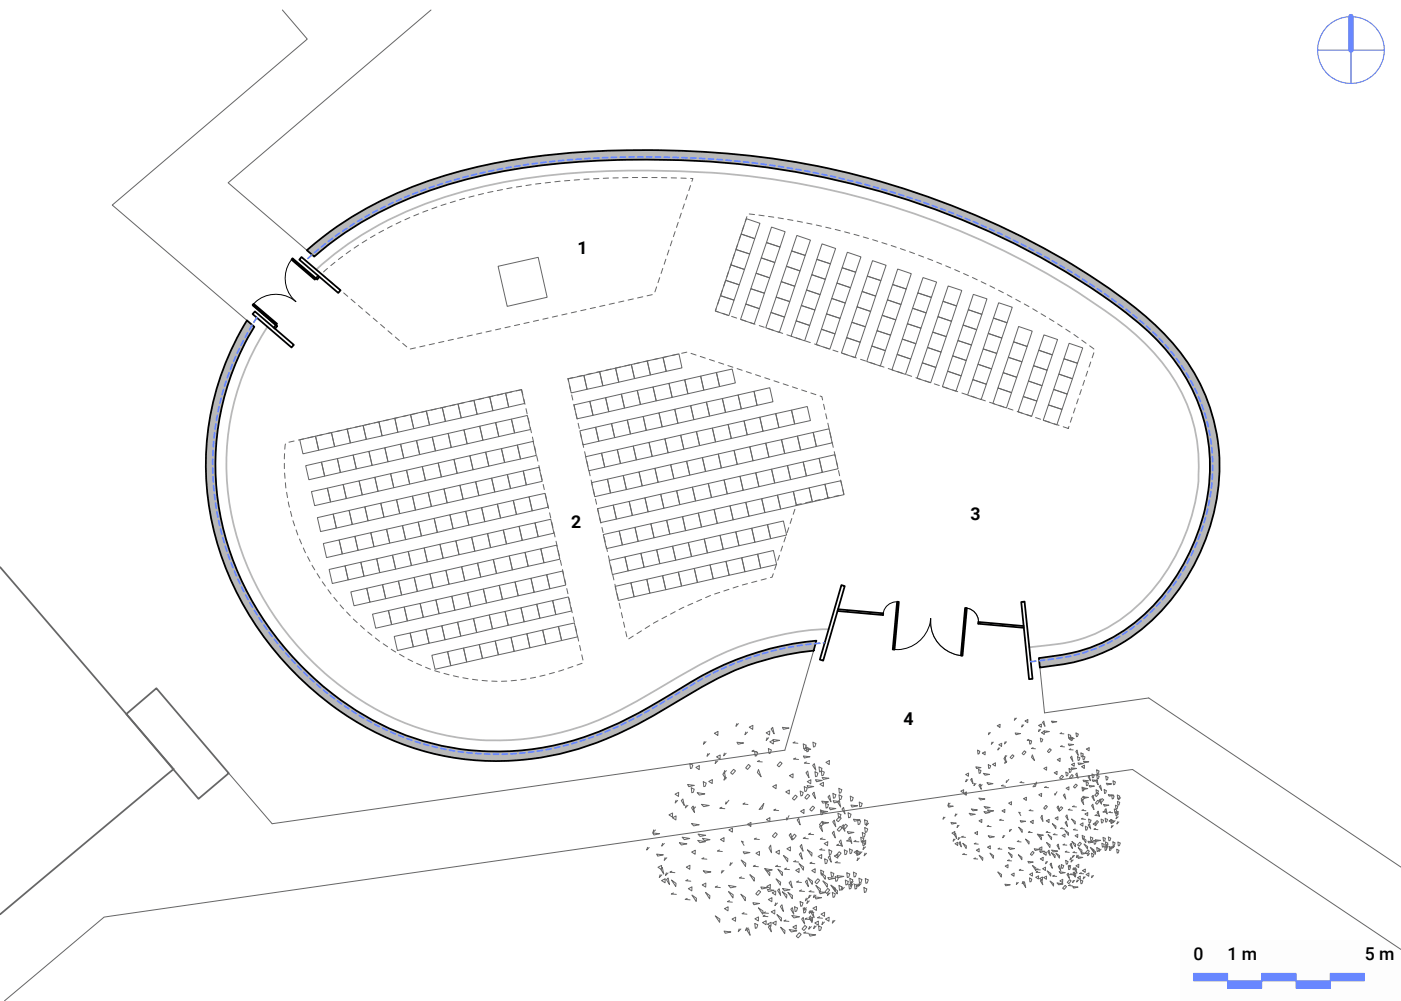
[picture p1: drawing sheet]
<svg xmlns="http://www.w3.org/2000/svg" width="140mm" height="100mm" viewBox="0 0 140 100" stroke-linecap="round" stroke-linejoin="round" font-family="sans-serif">
<defs><g id="words">
<g font-size="1.8">
<text x="57.7" y="25.4">1</text>
<text x="57.1" y="52.8">2</text>
<text x="97" y="52">3</text>
<text x="90.3" y="72.4">4</text>
<text x="119.3" y="95.9">0</text>
<text x="122.7" y="95.9">1 m</text>
<text x="136.4" y="95.9">5 m</text>
</g>
</g></defs>
<path d="M82.3 64.2h.1" fill="none" stroke="#000" stroke-width=".19"/>
<g fill="none" stroke="#000" stroke-width=".1">
<path d="M39.8 20h.1M42.4 18.9v.1M45 18.1h.1M47.7 17.4h.1M50.2 16.8h.1M51.6 16.6h.1M52.9 16.4h.1M54.3 16.2h.1M55.6 16.1h.1M57 15.9v.1M58.4 15.8v.1M59.8 15.8h.1"/>
<path d="M61.1 15.7h.1M62.5 15.7h.1M63.9 15.7h.1M65.2 15.7h.1M66.6 15.7h.1M68 15.7h.1M69.3 15.8h.1M70.7 15.9h.1M72.1 16h.1M73.4 16.1h.1M74.8 16.2h.1M76.1 16.4h.1"/>
<path d="M77.4 16.5v.1M80.1 17h.1M82.8 17.5h.1M85.5 18.1v.1M88.1 18.9h.1M90.7 19.7h.1M22.4 38.8h.1M23.1 36.6h.1M23.6 35.6h.1M24.2 34.3h.1M24.8 33.1h.1M25.6 31.9h.1"/>
<path d="M30.5 26h.1M93.3 20.6h.1M95.9 21.6h.1M98.4 22.6v.1M100.9 23.8h.1M103.3 25h.1M105.7 26.4h.1M108.1 27.8h.1M110.4 29.3h.1M112.6 30.9h.1M114.7 32.7h.1M116.6 34.7h.1"/>
<path d="M118.3 36.9h.1M119.6 39.3h.1M21.3 47.1h.1M21.4 44.3h.1M21.5 49.8h.1M21.7 41.5h.1M22 52.6h.1M22.7 55.3h.1M23.8 57.8h.1M117.6 57.9h.1M119 55.5h.1M120.1 52.9h.1"/>
<path d="M120.6 41.9v.1M120.8 50.2v.1M121.1 44.7h.1M121.2 47.5h.1M25 60.3h.1M26.5 62.6h.1M28.2 64.8h.1M30 66.8v.1M32.1 68.7h.1M34.2 70.4h.1M36.6 71.9h.1M39 73.1h.1"/>
<path d="M41.6 74.1h.1M44.3 74.8h.1M47 75.2h.1M49.8 75.3v.1M52.5 75.2h.1M55.3 74.7v.1M57.9 74v.1M60.5 73.1h.1M63 71.9h.1M64 71.4h.1M65.2 70.7h.1M66.4 70h.1"/>
<path d="M67.6 69.3h.1M68.8 68.6h.1M69.9 67.9h.1M71.1 67.3h.1M72.3 66.7h.1M73.5 66.2h.1M74.8 65.7v.1M76 65.3h.1M77.3 65h.1M78.6 64.7h.1M79.9 64.5h.1M81.2 64.3h.1"/>
<path d="M82.3 64.2h.1M103.4 66v.1M104.9 65.9h.1M106.5 65.6h.1M109.2 64.9h.1M111.7 63.7h.1M114 62.1h.1M116 60.1h.1"/>
</g>
<path d="M118 94h22v6h-22z" fill="#fdfdfd"/>
<path d="M122.7 98h3.4v.7h-3.4z" fill="#6887ff"/>
<path d="M122.7 98h3.4v.7h-3.4z" fill="none" stroke="#6887ff" stroke-width=".1"/>
<path d="M126.1 97.2h3.4v.8h-3.4z" fill="#6887ff"/>
<path d="M126.1 97.2h3.4v.8h-3.4z" fill="none" stroke="#6887ff" stroke-width=".1"/>
<path d="M129.5 98h3.4v.7h-3.4z" fill="#6887ff"/>
<path d="M129.5 98h3.4v.7h-3.4z" fill="none" stroke="#6887ff" stroke-width=".1"/>
<path d="M132.9 97.2h3.4v.8h-3.4z" fill="#6887ff"/>
<path d="M132.9 97.2h3.4v.8h-3.4z" fill="none" stroke="#6887ff" stroke-width=".1"/>
<path d="M119.3 97.2h3.4v.8h-3.4z" fill="#6887ff"/>
<path d="M119.3 97.2h3.4v.8h-3.4z" fill="none" stroke="#6887ff" stroke-width=".1"/>
<path d="M130 0h10v10h-10z" fill="#fff"/>
<g fill="none" stroke="#6887ff" stroke-width=".11">
<path d="M131.7 5h6.6M135 5v3.3"/>
<circle cx="135" cy="5" r="3.3"/>
</g>
<path d="M135 1.7v3.3" fill="none" stroke="#6887ff" stroke-width=".55"/>
<g fill="none" stroke="#666" stroke-width=".1">
<path d="M28.2 1l2.5 2.9-19.5 16.6 13.5 11.5M43.1 1l-20.3 17.3 7.9 6.7M47.4 40l1.5-.4 .4 1.4-1.6 .4zM48.9 39.6l1.6-.3 .3 1.4-1.5 .3zM49.8 26.6l4-.9 .9 4-4 .9zM50.5 39.3l1.6-.4 .3 1.4-1.6 .4zM56.8 37.9l1.5-.4 .4 1.4-1.6 .4zM58.3 37.5l1.6-.4 .3 1.4-1.5 .4zM59.9 37.1l1.6-.3 .3 1.4-1.6 .3zM60.5 39.7l1.6-.3 .3 1.4-1.6 .3zM61.5 36.8l1.6-.4 .3 1.4-1.6 .4zM62.1 39.4l1.6-.4 .3 1.4-1.6 .4z"/>
<path d="M63.1 36.4l1.6-.3 .3 1.4-1.6 .3zM63.7 39l1.6-.3 .3 1.3-1.6 .4zM64.7 36.1l1.6-.4 .3 1.4-1.6 .4zM65.3 38.7l1.5-.4 .4 1.4-1.6 .3zM66.3 35.7l1.5-.4 .3 1.5-1.5 .3zM66.8 38.3l1.6-.4 .3 1.4-1.5 .4zM68.4 37.9l1.6-.3 .3 1.4-1.6 .3zM70 37.6l1.6-.4 .3 1.4-1.6 .4zM71.6 37.2l1.6-.3 .3 1.4-1.6 .3zM72 29.5l1.4 .5-.6 1.5-1.3-.4zM72.2 39.8l1.6-.3 .3 1.4-1.6 .3zM72.5 28l1.4 .5-.5 1.5-1.4-.5z"/>
<path d="M73 26.5l1.4 .4-.5 1.6-1.4-.5zM73.5 24.9l1.4 .5-.5 1.5-1.4-.4zM73.8 39.5l1.5-.4 .4 1.4-1.6 .4zM74.1 23.4l1.3 .4-.5 1.6-1.4-.5zM74.5 30.4l1.4 .4-.5 1.6-1.4-.5zM74.6 21.8l1.3 .5-.5 1.5-1.3-.4zM75 28.8l1.4 .5-.5 1.5-1.4-.4zM75.3 39.1l1.6-.4 .3 1.4-1.5 .4zM75.6 27.3l1.3 .5-.5 1.5-1.4-.5zM76.1 25.8l1.3 .4-.5 1.6-1.3-.5zM76.6 24.2l1.4 .5-.6 1.5-1.3-.4zM77 31.2l1.4 .5-.5 1.5-1.4-.5z"/>
<path d="M77.1 22.7l1.4 .4-.5 1.6-1.4-.5zM77.6 29.7l1.3 .4-.5 1.6-1.4-.5zM78.1 28.1l1.3 .5-.5 1.5-1.3-.4zM78.6 26.6l1.3 .5-.5 1.5-1.3-.5zM79.1 25.1l1.4 .4-.6 1.6-1.3-.5zM79.6 32.1l1.3 .4-.5 1.5-1.4-.4zM79.6 23.5l1.4 .5-.5 1.5-1.4-.4zM80.1 30.5l1.3 .5-.5 1.5-1.3-.4zM80.6 29l1.4 .4-.6 1.6-1.3-.5zM81.1 27.4l1.4 .5-.5 1.5-1.4-.4zM81.6 25.9l1.4 .5-.5 1.5-1.4-.5zM82.1 32.9l1.3 .5-.5 1.5-1.3-.5z"/>
<path d="M82.1 24.4l1.4 .4-.5 1.6-1.4-.5zM82.6 31.4l1.4 .4-.6 1.6-1.3-.5zM83.1 29.8l1.4 .5-.5 1.5-1.4-.4zM83.6 28.3l1.4 .4-.5 1.6-1.4-.5zM84.2 26.7l1.3 .5-.5 1.5-1.4-.4zM84.6 33.7l1.4 .5-.6 1.5-1.3-.4zM84.7 25.2l1.3 .5-.5 1.5-1.3-.5zM85.1 32.2l1.4 .4-.5 1.6-1.4-.5zM85.6 30.7l1.4 .4-.5 1.5-1.4-.4zM86.1 29.1l1.4 .5-.5 1.5-1.4-.4zM86.7 27.6l1.3 .4-.5 1.6-1.4-.5zM87.1 34.6l1.4 .4-.5 1.6-1.4-.5z"/>
<path d="M87.2 26l1.3 .5-.5 1.5-1.3-.4zM87.6 33l1.4 .5-.5 1.5-1.4-.4zM88.2 31.5l1.3 .5-.5 1.5-1.4-.5zM88.7 30l1.3 .4-.5 1.6-1.3-.5zM89.2 28.4l1.4 .5-.6 1.5-1.3-.4zM89.6 35.4l1.4 .5-.5 1.5-1.4-.4zM89.7 26.9l1.4 .4-.5 1.6-1.4-.5zM90.2 33.9l1.3 .4-.5 1.6-1.4-.5zM90.7 32.3l1.3 .5-.5 1.5-1.3-.4zM91.2 30.8l1.4 .5-.6 1.5-1.3-.5zM91.7 29.3l1.4 .4-.5 1.6-1.4-.5zM92.2 36.2l1.3 .5-.5 1.5-1.4-.4z"/>
<path d="M92.2 27.7l1.4 .5-.5 1.5-1.4-.4zM92.7 34.7l1.3 .5-.5 1.5-1.3-.5zM93.2 33.2l1.4 .4-.6 1.6-1.3-.5zM93.7 31.6l1.4 .5-.5 1.5-1.4-.4zM94.2 30.1l1.4 .5-.5 1.5-1.4-.5zM94.7 37.1l1.4 .4-.6 1.6-1.3-.5zM94.8 28.6l1.3 .4-.5 1.6-1.4-.5zM95.2 35.6l1.4 .4-.5 1.5-1.4-.4zM95.7 34l1.4 .5-.5 1.5-1.4-.4zM96.2 32.5l1.4 .4-.5 1.6-1.4-.5zM96.8 30.9l1.3 .5-.5 1.5-1.4-.4zM97.2 37.9l1.4 .5-.6 1.5-1.3-.4z"/>
<path d="M97.3 29.4l1.3 .5-.5 1.5-1.3-.5zM97.7 36.4l1.4 .5-.5 1.5-1.4-.5zM98.2 34.9l1.4 .4-.5 1.6-1.4-.5zM98.8 33.3l1.3 .5-.5 1.5-1.4-.4zM99.3 31.8l1.3 .4-.5 1.6-1.3-.5zM99.7 38.8l1.4 .4-.5 1.6-1.4-.5zM99.8 30.2l1.4 .5-.6 1.5-1.3-.4zM100.2 37.2l1.4 .5-.5 1.5-1.4-.4zM100.8 35.7l1.3 .4-.5 1.6-1.4-.5zM101.3 34.1l1.3 .5-.5 1.5-1.3-.4zM101.8 32.6l1.3 .5-.5 1.5-1.3-.5zM102.3 39.6l1.3 .5-.5 1.5-1.4-.5z"/>
<path d="M102.8 38.1l1.3 .4-.5 1.6-1.3-.5zM103.3 36.5l1.3 .5-.5 1.5-1.3-.4zM103.8 35l1.4 .5-.6 1.5-1.3-.5zM104.3 33.5l1.4 .4-.5 1.6-1.4-.5zM105.3 38.9l1.3 .5-.5 1.5-1.3-.4zM105.8 37.4l1.4 .4-.6 1.6-1.3-.5zM106.3 35.8l1.4 .5-.5 1.5-1.4-.4zM106.8 34.3l1.4 .5-.5 1.5-1.4-.5zM30 43.9l1.5-.3 .3 1.4-1.5 .3zM30.5 46.5l1.6-.3 .3 1.4-1.5 .3zM31.1 49.1l1.6-.3 .3 1.4-1.6 .3zM31.5 43.6l1.6-.4 .3 1.4-1.6 .4z"/>
<path d="M31.7 51.7l1.6-.3 .3 1.4-1.6 .3zM32.1 46.2l1.6-.4 .3 1.4-1.6 .4zM32.3 54.3l1.6-.4 .3 1.4-1.6 .4zM32.7 48.8l1.6-.4 .3 1.4-1.6 .4zM32.9 56.9l1.6-.4 .3 1.4-1.6 .4zM33.1 43.2l1.6-.3 .3 1.4-1.6 .3zM33.3 51.4l1.6-.4 .3 1.4-1.6 .4zM33.7 45.8l1.6-.3 .3 1.3-1.6 .4zM33.9 53.9l1.6-.3 .3 1.4-1.6 .3zM34.3 48.4l1.6-.4 .3 1.4-1.6 .4zM34.5 56.5l1.6-.3 .3 1.4-1.6 .3zM34.7 42.9l1.6-.4 .3 1.4-1.6 .4z"/>
<path d="M34.9 51l1.6-.4 .3 1.4-1.6 .4zM35.1 59.1l1.5-.3 .4 1.4-1.6 .3zM35.3 45.5l1.6-.4 .3 1.4-1.6 .3zM35.5 53.6l1.6-.4 .3 1.4-1.6 .4zM35.9 48l1.6-.3 .3 1.4-1.6 .3zM36.1 56.2l1.5-.4 .3 1.4-1.5 .4zM36.3 42.5l1.6-.4 .3 1.4-1.6 .4zM36.5 50.6l1.6-.3 .3 1.4-1.6 .3zM36.6 58.8l1.6-.4 .3 1.4-1.5 .4zM36.9 45.1l1.6-.4 .3 1.4-1.6 .4zM37.1 53.2l1.5-.3 .3 1.4-1.5 .3zM37.5 47.7l1.5-.4 .4 1.4-1.6 .4z"/>
<path d="M37.6 55.8l1.6-.3 .3 1.4-1.6 .3zM37.9 42.1l1.6-.3 .3 1.4-1.6 .3zM38.1 50.3l1.5-.4 .3 1.4-1.5 .4zM38.2 58.4l1.6-.4 .3 1.4-1.6 .4zM38.5 44.7l1.5-.3 .3 1.4-1.5 .3zM38.6 52.9l1.6-.4 .3 1.4-1.6 .4zM39 47.3l1.6-.3 .3 1.4-1.5 .3zM39.2 55.5l1.6-.4 .3 1.4-1.6 .4zM39.5 41.8l1.5-.4 .3 1.4-1.5 .4zM39.6 49.9l1.6-.3 .3 1.4-1.6 .3zM39.8 58l1.6-.3 .3 1.4-1.6 .3zM40 44.4l1.6-.4 .3 1.4-1.6 .4z"/>
<path d="M40.2 52.5l1.6-.4 .3 1.5-1.6 .3zM40.6 47l1.6-.4 .3 1.4-1.6 .4zM40.8 55.1l1.6-.4 .3 1.4-1.6 .4zM41 41.4l1.6-.3 .3 1.4-1.6 .3zM41.2 49.6l1.6-.4 .3 1.4-1.6 .4zM41.4 57.7l1.6-.4 .3 1.4-1.6 .4zM41.6 44l1.6-.3 .3 1.3-1.6 .4zM41.8 52.1l1.6-.3 .3 1.4-1.6 .4zM42.2 46.6l1.6-.4 .3 1.5-1.6 .3zM42.4 54.7l1.6-.3 .3 1.4-1.6 .3zM42.6 41.1l1.6-.4 .3 1.4-1.6 .4zM42.8 49.2l1.6-.4 .3 1.4-1.6 .4z"/>
<path d="M43 57.3l1.6-.3 .3 1.4-1.6 .3zM43.2 43.7l1.6-.4 .3 1.4-1.6 .3zM43.4 51.8l1.6-.4 .3 1.4-1.6 .4zM43.6 59.9l1.5-.3 .4 1.4-1.6 .3zM43.8 46.2l1.6-.3 .3 1.4-1.6 .4zM44 54.4l1.6-.4 .3 1.4-1.6 .4zM44.2 40.7l1.6-.3 .3 1.4-1.6 .3zM44.4 48.8l1.6-.3 .3 1.4-1.6 .3zM44.6 57l1.5-.4 .3 1.4-1.5 .4zM44.8 43.3l1.6-.4 .3 1.4-1.6 .4zM45 51.4l1.5-.3 .4 1.4-1.6 .3zM45.1 59.6l1.6-.4 .3 1.4-1.5 .4z"/>
<path d="M45.4 45.9l1.6-.4 .3 1.4-1.6 .4zM45.6 54l1.5-.3 .3 1.4-1.5 .3zM45.8 40.4l1.6-.4 .3 1.4-1.6 .4zM46 48.5l1.5-.4 .4 1.4-1.6 .4zM46.1 56.6l1.6-.3 .3 1.4-1.6 .3zM46.4 42.9l1.5-.3 .4 1.4-1.6 .3zM46.5 51.1l1.6-.4 .3 1.4-1.5 .4zM46.7 59.2l1.6-.4 .3 1.4-1.6 .4zM47 45.5l1.5-.3 .3 1.4-1.5 .3zM47.1 53.7l1.6-.4 .3 1.4-1.6 .4zM47.5 48.1l1.6-.3 .3 1.4-1.5 .3zM47.7 56.3l1.6-.4 .3 1.4-1.6 .4z"/>
<path d="M47.9 42.6l1.6-.4 .3 1.4-1.5 .4zM48.1 50.7l1.6-.3 .3 1.4-1.6 .3zM48.3 58.8l1.6-.3 .3 1.4-1.6 .3zM48.5 45.2l1.6-.4 .3 1.4-1.6 .4zM48.7 53.3l1.6-.4 .3 1.4-1.6 .4zM49.1 47.8l1.6-.4 .3 1.4-1.6 .4zM49.3 55.9l1.6-.4 .3 1.4-1.6 .4zM49.5 42.2l1.6-.3 .3 1.4-1.6 .3zM49.7 50.4l1.6-.4 .3 1.4-1.6 .4zM49.9 58.5l1.6-.4 .3 1.4-1.6 .4zM50.1 44.8l1.6-.3 .3 1.4-1.6 .3zM50.3 52.9l1.6-.3 .3 1.4-1.6 .3z"/>
<path d="M50.7 47.4l1.6-.4 .3 1.4-1.6 .4zM50.9 55.5l1.6-.3 .3 1.4-1.6 .3zM51.1 41.9l1.6-.4 .3 1.4-1.6 .4zM51.3 50l1.6-.4 .3 1.4-1.6 .4zM51.5 58.1l1.6-.3 .3 1.4-1.6 .3zM51.7 44.5l1.6-.4 .3 1.4-1.6 .4zM51.9 52.6l1.6-.4 .3 1.4-1.6 .4zM52.3 47l1.6-.3 .3 1.4-1.6 .3zM52.5 55.2l1.5-.4 .4 1.4-1.6 .4zM52.9 49.6l1.6-.3 .3 1.4-1.6 .3zM53.1 57.8l1.5-.4 .4 1.4-1.6 .4zM53.5 52.2l1.5-.3 .4 1.4-1.6 .3z"/>
<path d="M54 54.8l1.6-.3 .3 1.4-1.5 .3zM54.6 57.4l1.6-.4 .3 1.5-1.5 .3zM55.2 60l1.6-.4 .3 1.4-1.6 .4zM57.4 40.5l1.5-.4 .4 1.4-1.6 .3zM57.9 43l1.6-.3 .3 1.4-1.5 .3zM58.5 45.6l1.6-.3 .3 1.4-1.6 .3zM58.9 40.1l1.6-.4 .3 1.4-1.5 .4zM59.1 48.2l1.6-.3 .3 1.4-1.6 .3zM59.5 42.7l1.6-.4 .3 1.4-1.6 .4zM59.7 50.8l1.6-.3 .3 1.4-1.6 .3zM60.1 45.3l1.6-.4 .3 1.4-1.6 .4zM60.3 53.4l1.6-.4 .3 1.4-1.6 .4z"/>
<path d="M60.7 47.9l1.6-.4 .3 1.4-1.6 .4zM60.9 56l1.6-.4 .3 1.4-1.6 .4zM61.1 42.3l1.6-.3 .3 1.4-1.6 .3zM61.3 50.5l1.6-.4 .3 1.4-1.6 .4zM61.5 58.6l1.5-.4 .4 1.4-1.6 .4zM61.7 44.9l1.6-.3 .3 1.3-1.6 .4zM61.9 53l1.6-.3 .3 1.4-1.6 .3zM62.3 47.5l1.6-.4 .3 1.4-1.6 .4zM62.5 55.6l1.5-.3 .4 1.4-1.6 .3zM62.7 42l1.6-.4 .3 1.4-1.6 .4zM62.9 50.1l1.5-.4 .4 1.4-1.6 .4zM63 58.2l1.6-.3 .3 1.4-1.5 .3z"/>
<path d="M63.3 44.6l1.6-.4 .3 1.4-1.6 .3zM63.5 52.7l1.5-.4 .4 1.4-1.6 .4zM63.9 47.1l1.5-.3 .4 1.4-1.6 .3zM64 55.3l1.6-.4 .3 1.4-1.5 .4zM64.3 41.6l1.6-.4 .3 1.4-1.6 .4zM64.4 49.7l1.6-.3 .3 1.4-1.5 .3zM64.6 57.9l1.6-.4 .3 1.4-1.6 .4zM64.9 44.2l1.5-.4 .4 1.4-1.6 .4zM65 52.3l1.6-.3 .3 1.4-1.5 .3zM65.4 46.8l1.6-.4 .3 1.4-1.5 .4zM65.6 54.9l1.6-.3 .3 1.4-1.6 .3zM65.9 41.2l1.5-.3 .3 1.4-1.5 .3z"/>
<path d="M66 49.4l1.6-.4 .3 1.4-1.6 .4zM66.2 57.5l1.6-.4 .3 1.5-1.6 .3zM66.4 43.8l1.6-.3 .3 1.4-1.5 .3zM66.6 52l1.6-.4 .3 1.4-1.6 .4zM67 46.4l1.6-.3 .3 1.4-1.6 .3zM67.2 54.6l1.6-.4 .3 1.4-1.6 .4zM67.4 40.9l1.6-.4 .3 1.4-1.6 .4zM67.6 49l1.6-.3 .3 1.4-1.6 .3zM67.8 57.1l1.6-.3 .3 1.4-1.6 .4zM68 43.5l1.6-.4 .3 1.4-1.6 .4zM68.2 51.6l1.6-.3 .3 1.4-1.6 .3zM68.6 46.1l1.6-.4 .3 1.4-1.6 .4z"/>
<path d="M68.8 54.2l1.6-.4 .3 1.4-1.6 .4zM69 40.5l1.6-.3 .3 1.4-1.6 .3zM69.2 48.7l1.6-.4 .3 1.4-1.6 .4zM69.4 56.8l1.6-.4 .3 1.4-1.6 .4zM69.6 43.1l1.6-.3 .3 1.4-1.6 .3zM69.8 51.3l1.6-.4 .3 1.4-1.6 .4zM70.2 45.7l1.6-.3 .3 1.4-1.6 .3zM70.4 53.8l1.6-.3 .3 1.4-1.6 .3zM70.6 40.2l1.6-.4 .3 1.4-1.6 .4zM70.8 48.3l1.6-.4 .3 1.4-1.6 .4zM71 56.4l1.5-.3 .4 1.4-1.6 .3zM71.2 42.8l1.6-.4 .3 1.4-1.6 .4z"/>
<path d="M71.4 50.9l1.5-.4 .4 1.4-1.6 .4zM71.8 45.4l1.6-.4 .3 1.4-1.6 .4zM72 53.5l1.5-.4 .3 1.4-1.5 .4zM72.4 47.9l1.5-.3 .4 1.4-1.6 .3zM72.5 56.1l1.6-.4 .3 1.4-1.5 .4zM72.8 42.4l1.6-.4 .3 1.4-1.6 .4zM72.9 50.5l1.6-.3 .3 1.4-1.5 .3zM73.4 45l1.5-.4 .3 1.4-1.5 .4zM73.5 53.1l1.6-.3 .3 1.4-1.6 .3zM73.9 47.6l1.6-.4 .3 1.4-1.5 .4zM74.1 55.7l1.6-.3 .3 1.4-1.6 .3zM74.4 42l1.5-.3 .3 1.4-1.5 .3z"/>
<path d="M74.5 50.2l1.6-.4 .3 1.4-1.6 .4zM74.9 44.6l1.6-.3 .3 1.4-1.6 .3zM75.1 52.8l1.6-.4 .3 1.4-1.6 .4zM75.5 47.2l1.6-.3 .3 1.4-1.6 .3zM75.7 55.4l1.6-.4 .3 1.4-1.6 .4zM75.9 41.7l1.6-.4 .3 1.4-1.6 .4zM76.1 49.8l1.6-.3 .3 1.4-1.6 .3zM76.5 44.3l1.6-.4 .3 1.4-1.6 .4zM76.7 52.4l1.6-.4 .3 1.4-1.6 .4zM77.1 46.9l1.6-.4 .3 1.4-1.6 .4zM77.5 41.3l1.6-.3 .3 1.4-1.6 .3zM77.7 49.5l1.6-.4 .3 1.4-1.6 .4z"/>
<path d="M78.1 43.9l1.6-.3 .3 1.4-1.6 .3zM78.7 46.5l1.6-.4 .3 1.5-1.6 .3zM79.1 41l1.6-.4 .3 1.4-1.6 .4zM79.3 49.1l1.6-.4 .3 1.4-1.6 .4zM79.7 43.6l1.6-.4 .3 1.4-1.6 .4zM80.3 46.1l1.6-.3 .3 1.4-1.6 .4zM80.9 48.7l1.5-.3 .4 1.4-1.6 .3zM81.3 43.2l1.6-.4 .3 1.4-1.6 .4zM81.9 45.8l1.5-.4 .3 1.4-1.5 .4zM82.4 48.4l1.6-.4 .3 1.4-1.5 .4zM104.8 40.5l1.3 .4-.5 1.5-1.4-.4zM37.2 61.4l1.6-.4 .3 1.4-1.6 .4z"/>
<path d="M38.8 61l1.6-.4 .3 1.4-1.6 .4zM39.4 63.6l1.6-.4 .3 1.4-1.6 .4zM40.4 60.6l1.6-.3 .3 1.4-1.6 .3zM41 63.2l1.6-.3 .3 1.4-1.6 .3zM42 60.3l1.6-.4 .3 1.4-1.6 .4zM42.6 62.9l1.6-.4 .3 1.4-1.6 .4zM43.2 65.5l1.5-.4 .3 1.4-1.5 .4zM44.2 62.5l1.5-.3 .3 1.4-1.5 .3zM44.7 65.1l1.6-.4 .3 1.4-1.6 .4zM45.7 62.2l1.6-.4 .3 1.4-1.6 .4zM46.3 64.7l1.6-.3 .3 1.4-1.6 .3zM47.3 61.8l1.6-.4 .3 1.4-1.6 .4z"/>
<path d="M47.9 64.4l1.6-.4 .3 1.4-1.6 .4zM48.9 61.4l1.6-.3 .3 1.4-1.6 .3zM49.5 64l1.6-.3 .3 1.4-1.6 .3zM50.5 61.1l1.6-.4 .3 1.4-1.6 .4zM51.1 63.7l1.6-.4 .3 1.4-1.6 .4zM52.1 60.7l1.5-.3 .4 1.4-1.6 .3zM52.7 63.3l1.5-.4 .3 1.4-1.5 .4zM53.6 60.4l1.6-.4 .3 1.4-1.5 .4zM54.2 62.9l1.6-.3 .3 1.4-1.6 .3zM55.8 62.6l1.6-.4 .3 1.4-1.6 .4zM81.3 65l-2.9 9.9-51.2 7.4-4.3-5.1M93 61.8a3.4 3.4 0 0 0 3.1 3.7"/>
<path d="M96.5 60.7a1.38 1.38 0 0 1 1.3 1.5M103.9 66.7l.5 4.5 10.4-1.5 25.2 16.9M140 94.9l-26.8-18-102.8 14.7-10 8.4"/>
</g>
<path d="M32.5 27a37.6 37.6 0 0 1 18.4-8.2 83.6 83.6 0 0 1 18.3-1l-3.8 11.6-24.5 5.5-8.8-7.5zM56.8 37.8l11.9-2.6 13.4 4.4 2.2 9.8-4.7 1-2.4 7.3a39.4 39.4 0 0 0-14.5 6.2zM28.5 44.2l23.6-5.3 6.2 27.3a22 22 0 0 1-10.7 1.7 19.8 19.8 0 0 1-11.3-5.2 22.3 22.3 0 0 1-7.9-16.6zM106.7 42.8l-35.2-11.7 3.2-9.7a73.7 73.7 0 0 1 34.7 13.5l-2.7 7.9" fill="none" stroke="#666" stroke-width=".1" stroke-dasharray=".5 .4"/>
<path d="M26.7 32.6a25.6 25.6 0 0 0 0 27.9 28.5 28.5 0 0 0 17.7 12.9 26.7 26.7 0 0 0 18.8-3.1 108.3 108.3 0 0 1 9.7-5.3 29.2 29.2 0 0 1 9.9-2.1M31.6 26.9a34.1 34.1 0 0 1 14.7-7.8 72.6 72.6 0 0 1 21.8-2 77.4 77.4 0 0 1 44.2 15.3 19 19 0 0 1 7.1 10.5 18.6 18.6 0 0 1-3.4 15 15.1 15.1 0 0 1-11.9 6.6l-1.2 .2" fill="none" stroke="#b8b8b8" stroke-width=".18"/>
<g fill="none" stroke="#000" stroke-width=".18">
<path d="M25.3 30.5l2.4 2.1-.2 .2M25.3 30.3l2.4 2-.1 .2-2.4-2zM25.5 31.1l3.9 3.4-.3 .2-3.9-3.3zM27.6 32.5l-.2 .2M29.2 25.8l2.4 2-.1 .1-2.4-2zM30.1 25.7l3.9 3.3-.2 .3-3.9-3.4zM31.8 27.5l-.2 .3 .1 .1 .2-.2M84.1 58.5l.3 .1-2.1 7.4-.4-.1zM83.7 60.9l4.6 .4-.1 .1-4.5-.4M89.6 60.1h.2l-.4 4.8h-.2zM96.4 60.7h.2l-.4 4.8h-.2zM102.1 60.1h.3l.8 7.7h-.4z"/>
<path d="M102.3 62.5l-4.5-.4v.2l4.5 .4"/>
</g>
<path d="M29.2 25.8a3.1 3.1 0 0 0 .4 4.3 3.1 3.1 0 0 0-4.4 .4M89.3 64.9a3.4 3.4 0 0 0 3.7-3.1 3.4 3.4 0 0 0 3.1 3.7M89.7 60.1a1.36 1.36 0 0 0-1.5 1.3M96.5 60.7a1.38 1.38 0 0 1 1.3 1.5" fill="none" stroke="#000" stroke-width=".1"/>
<path d="M0 56.7l17.3 20.1-17.3 14.5M12.6 71.3l3-2.5 7.3 8.4-3.1 2.6zM17.3 76.8h.1" fill="none" stroke="#666" stroke-width=".18"/>
<path d="M24.7 32l.7 .6a26.9 26.9 0 0 0 1.3 29.8 29 29 0 0 0 17.7 12.2 27.9 27.9 0 0 0 19.2-3.3l3.4-1.9a30.8 30.8 0 0 1 14.6-5.4l-.3 1a28.3 28.3 0 0 0-13 4.7 43.4 43.4 0 0 1-11 5.3 27.5 27.5 0 0 1-26.9-6.9 29.5 29.5 0 0 1-9.6-25.2 27.8 27.8 0 0 1 3.9-10.9z" fill="#b8b8b8"/>
<path d="M24.7 32l.7 .6a26.9 26.9 0 0 0 1.3 29.8 29 29 0 0 0 17.7 12.2 27.9 27.9 0 0 0 19.2-3.3l3.4-1.9a30.8 30.8 0 0 1 14.6-5.4l-.3 1a28.3 28.3 0 0 0-13 4.7 43.4 43.4 0 0 1-11 5.3 27.5 27.5 0 0 1-26.9-6.9 29.5 29.5 0 0 1-9.6-25.2 27.8 27.8 0 0 1 3.9-10.9z" fill="none" stroke="#000" stroke-width=".18"/>
<path d="M30.7 25a37.7 37.7 0 0 1 16.2-8.1 82 82 0 0 1 24.9-1.6 79.6 79.6 0 0 1 40.4 14.5 24.3 24.3 0 0 1 7.7 8.5 19.2 19.2 0 0 1 .1 16.8 19.1 19.1 0 0 1-10.8 10.5 21.3 21.3 0 0 1-5.3 1.1l-.1-1a16.8 16.8 0 0 0 10.9-4.6 20.3 20.3 0 0 0 5.9-17.7 19.2 19.2 0 0 0-7.3-11.5 76.5 76.5 0 0 0-37.9-15.3 90.1 90.1 0 0 0-25.2 .5 38.7 38.7 0 0 0-18.8 8.5z" fill="#b8b8b8"/>
<path d="M30.7 25a37.7 37.7 0 0 1 16.2-8.1 82 82 0 0 1 24.9-1.6 79.6 79.6 0 0 1 40.4 14.5 24.3 24.3 0 0 1 7.7 8.5 19.2 19.2 0 0 1 .1 16.8 19.1 19.1 0 0 1-10.8 10.5 21.3 21.3 0 0 1-5.3 1.1l-.1-1a16.8 16.8 0 0 0 10.9-4.6 20.3 20.3 0 0 0 5.9-17.7 19.2 19.2 0 0 0-7.3-11.5 76.5 76.5 0 0 0-37.9-15.3 90.1 90.1 0 0 0-25.2 .5 38.7 38.7 0 0 0-18.8 8.5z" fill="none" stroke="#000" stroke-width=".18"/>
<path d="M25.7 31.7a27.1 27.1 0 0 0-.1 29.5 29.9 29.9 0 0 0 18 13.5 28.1 28.1 0 0 0 20-3.1l3.5-1.9a32.2 32.2 0 0 1 11.3-5l3.9-.5M103 66.1h.1a22.3 22.3 0 0 0 7.3-1.7 19.5 19.5 0 0 0 9.9-12 18.2 18.2 0 0 0-5-19.2 64.1 64.1 0 0 0-17.5-10.8 82.3 82.3 0 0 0-35.6-6.7 59.6 59.6 0 0 0-21.5 3.9 33.8 33.8 0 0 0-10.2 6.4" fill="none" stroke="#6887ff" stroke-width=".18" stroke-dasharray=".5 .4"/>
<g fill="none" stroke="#676767" stroke-width=".1">
<path d="M67.5 79.3l.3-.1v.4zM67.6 79.9l-.1 .3 .2-.2M68.2 79.8l.2 .7-.3-.5zM68.7 78.4l.7 .1-.6 .1zM68.9 76.3l.3 .1-.1 .3-.1 .1zM69.1 78.7l.3 .1-.1 .4h-.2zM69.5 76.7l.4-.2v.4zM69.7 79.2l.7 .1-.5 .1zM70.3 78.1l.3 .1-.1 .3-.2 .1zM70.4 74.1l-.1 .3 .2-.3M70.7 75.3v.3l.2-.3M70.8 78.1l.4-.2v.4z"/>
<path d="M71.4 73.3l.3-.2v.4zM71.5 76v.3l.2-.3M71.6 75.6l.4-.2v.4zM72.2 77.3l.2-.1 .1 .6zM72.4 75.2l-.1 .3 .3-.3M72.4 77l-.1 .2 .3-.2M72.4 77.7l-.1 .2 .3-.2M72.8 79.9l-.3 .4v-.2M73.3 76.9l.2 .1-.3 .4-.2-.2zM73.6 72.3l-.1 .3 .3-.3M73.6 74.2h.7l-.5 .2zM74.5 73.1l-.1 .3 .3-.3"/>
<path d="M74.8 76.4l.2 .1-.3 .4-.2-.2zM74.9 72.6l.3-.1v.4zM75.3 74.9l-.2 .1 .5 .1M75.4 75l.3 .2-.1 .3h-.1zM75.8 76.9l.3 .7-.4-.4zM75.9 76l-.2 .1h.5M76.6 73.2l.3-.2v.4zM76.7 73.7l-.1 .3 .2-.3M76.8 74.8l.3 .1-.1 .3-.1 .1zM76.9 74.1l.4-.2v.4zM77.2 78.6l.4-.2-.1 .4zM77.2 72.7l.2 .6-.3-.5z"/>
<path d="M77.2 73.9l.7 .1-.6 .1zM78 76.1l.2 .2-.3 .3-.2-.2zM78.2 72.7h.6l-.5 .2zM78.5 79.1l.4-.2v.4zM78.9 77.5l.4-.2-.1 .4zM79.4 74.1l-.2 .1 .5 .1M79.5 79.4l.2 .2-.3 .3-.2-.1zM79.5 75.7l-.2 .1 .5 .1M80 79l.3 .2-.1 .3h-.2zM80.3 74.3l.3 .1-.1 .4h-.2zM80.3 75.5l.6 .1-.5 .1zM80.3 74.8h.7l-.5 .2z"/>
<path d="M80.4 78.6l.3 .1-.1 .3-.2 .1zM80.5 77.2l.2-.2 .1 .7zM80.6 74.6l.3 .2-.1 .3h-.2zM80.6 76.1l-.2 .1 .5 .1M80.7 78.5l.6 .1-.5 .1zM80.7 78.1l.3-.2v.4zM80.7 79.3l.2 .2-.3 .3-.2-.1zM81.2 76.5l.2-.2 .1 .6zM81.2 74.1l.3 .2-.1 .3h-.1zM81.3 79.1l.2 .7-.3-.5zM81.4 77.1l.3 .1-.1 .3-.1 .1zM81.5 77.9l.7 .1-.6 .1z"/>
<path d="M81.8 76.6l.3 .2-.1 .3h-.1zM81.9 78.3l.4-.1v.4zM82.1 77l.3 .1-.1 .3-.2 .1zM82.2 77.7l.6 .1-.5 .1zM82.5 76.2l.4-.2v.4zM82.9 79.4l.1 .7-.3-.5zM83.2 79.3l.3 .1-.1 .3h-.1zM83.3 80l.6 .1-.5 .1zM83.8 78.7l.3 .2-.1 .3h-.1zM83.8 79.4l.3 .1-.1 .3-.1 .1zM83.9 80l.1 .6-.3-.5zM85 79.5l.3 .2-.1 .3h-.2z"/>
<path d="M96 79l.3-.1v.3zM96.3 79.3l.3-.2v.3zM96.5 77.4l.3-.2v.3zM96.6 77.9l-.1 .2 .2-.2M97 77.9l.1-.1 .1 .5zM97.4 78.3l-.1 .2 .2-.2M97.5 76.6l.5 .1-.4 .1zM97.7 74.9l.2 .1-.1 .3h-.1zM97.8 76.9l.2 .1v.2l-.2 .1zM97.8 78.5l.1-.2 .2 .5zM97.8 79.7l.6 .1-.4 .1zM98 78.4l-.1 .2 .2-.2"/>
<path d="M98.2 75.2l.3-.1-.1 .3zM98.3 77.3l.6 .1h-.5zM98.6 78.2l.6 .1-.4 .1zM98.8 76.4l.2 .1-.1 .2-.1 .1zM98.8 73.2v.2l.2-.2M99.1 74.1v.3l.2-.3M99.2 76.4l.3-.2v.3zM99.7 72.5l.2-.1v.3zM99.8 74.7l-.1 .2 .2-.2M99.8 74.4l.3-.1v.3zM100.2 78.4l-.1 .1h.4M100.4 75.6l.2 .6-.3-.4z"/>
<path d="M100.4 74.1v.2l.2-.2M100.5 76l-.1 .3 .2-.3M100.5 75.5l-.1 .2 .2-.2M100.8 77.9l-.3 .3 .1-.2M101.2 75.4l.1 .1-.2 .3-.2-.1zM101.4 71.7v.3l.2-.3M101.4 73.2l.6 .1-.5 .1zM102.1 78.1l-.2 .1h.4M102.2 72.4l-.1 .2 .2-.2M102.3 79.8l.3-.2v.4zM102.4 75l.1 .1-.2 .3-.2-.1zM102.4 72l.3-.1v.3z"/>
<path d="M102.8 73.9h-.2l.4 .1M102.9 73.9l.2 .1-.1 .3h-.1zM103.2 75.4l.2 .6-.3-.3zM103.2 74.7l-.1 .1h.4M103.6 78.1l-.1 .5h-.3zM103.8 72.5l.3-.2v.3zM103.8 79.4l.3-.1v.3zM103.8 72.9v.2l.2-.2M104 73.7l.2 .1-.1 .3h-.1zM104.1 73.2l.3-.2-.1 .4zM104.3 76.8l.3-.2v.3zM104.3 72l.1 .6-.2-.4z"/>
<path d="M104.3 73l.6 .1-.5 .1zM104.6 78.6l-.2 .1h.4M104.9 74.8l.2 .1-.3 .3-.1-.1zM105.1 72l.5 .1-.4 .1zM105.3 77.2l.3-.1v.3zM105.6 79.1l-.2 .3v-.1M105.7 75.9l.2-.2v.4zM106.1 73.2l-.2 .1h.4M106.1 77.4l.2 .2-.3 .3-.1-.2zM106.1 74.5l-.1 .1h.4M106.3 79.4l.1-.1 .1 .5zM106.5 77.1l.2 .1v.3h-.1z"/>
<path d="M106.5 78.7l.3-.1v.3zM106.7 73.4l.3 .1-.1 .2h-.1zM106.7 74.3l.6 .1-.5 .1zM106.8 73.7l.5 .1-.4 .1zM106.8 76.8l.3 .1-.1 .2-.1 .1zM107 75.7l.1-.2 .1 .6zM107 73.6l.2 .1-.1 .3h-.1zM107 74.8l-.2 .1h.4M107.1 76.7l.5 .1-.5 .1zM107.1 76.4l.3-.2-.1 .4zM107.1 77.4l.2 .1-.3 .3-.1-.2zM107.5 78.3l.2 .2-.3 .2-.1-.1z"/>
<path d="M107.5 73.2l.3 .1-.1 .3h-.1zM107.6 77.2l.1 .6-.2-.4zM107.6 74.9l.1 .6-.2-.4zM107.7 75.6l.2 .1-.1 .2-.1 .1zM107.7 76.2l.6 .1-.5 .1zM108 75.2l.3 .1-.1 .3h-.1zM108.1 76.6l.3-.2v.4zM108.1 78.6l.3 .1-.1 .3h-.1zM108.2 78.7l.5 .1-.4 .1zM108.2 79.8l.1 .6-.2-.4zM108.2 75.5l.2 .1v.3h-.2zM108.2 77.9l.6 .1-.5 .1z"/>
<path d="M108.2 79.6l.6 .1-.5 .1zM108.3 76l.5 .1-.4 .1zM108.3 79.5l.1 .2-.2 .2-.2-.1zM108.5 78.1l.3 .1-.1 .3h-.1zM108.6 74.8l.2-.1v.3zM108.8 78.5h.6l-.5 .1zM108.8 77.5l.2 .5-.3-.4zM109.1 79.6l.1-.1 .2 .5zM109.1 77.3l.3 .1-.1 .3h-.1zM109.1 77.9l.6 .1-.5 .1zM109.5 78l.1-.1 .1 .5zM109.5 78.9l.3 .1-.1 .3h-.1z"/>
<path d="M109.6 76.9l.2 .1v.3h-.2zM109.6 77.4l.2 .1v.3h-.1zM109.6 79.2l.2 .1-.2 .3-.2-.2zM109.7 79.9l.2 .2-.3 .3-.1-.2zM109.8 79.9l.2-.1 .1 .5zM109.8 78.6l.2-.2 .1 .6zM110.1 79.8l.2 .1-.3 .3-.1-.2zM110.3 78.9l.3 .1-.1 .2-.1 .1zM110.5 77.5l.2 .1v.3h-.1zM110.6 78.2l.5 .1-.5 .1zM110.8 79.4h.5l-.5 .1zM111.1 79.4l.2 .1v.3h-.2z"/>
<path d="M111.2 78l.3 .1-.1 .3h-.1zM111.7 79.4l.2 .1-.1 .3h-.1zM111.8 79.7v.2l.2-.2M64.7 84.6l-.1 .3 .3-.2M65.2 83.2l.7 .1-.6 .1zM65.3 82.9l-.1 .3 .3-.3M65.6 85.3l.7 .1-.6 .1zM65.7 86.6l.4-.1v.4zM66 87.4l-.1 .3 .2-.3M66.1 88l.4-.2v.4zM66.2 86.7l.1 .6-.3-.5zM66.2 84.3l-.1 .2 .3-.2"/>
<path d="M66.5 85.7l-.1 .2 .2-.2M66.6 87.2l-.1 .3 .3-.3M66.8 87.7l.1 .7-.3-.5zM66.8 81.4l.4-.2v.4zM67.1 87.9l.5 .3-.1 .4zM67.1 87l-.2 .1 .5 .1M67.2 81.7l.4-.2-.1 .4zM67.3 89.2l-.2 .1h.5M67.9 84.2l.7 .1-.5 .1zM68.2 83.6l.7 .2-.5 .1zM68.6 80.4l-.1 .3 .2-.2M68.6 86.6l.3-.2v.4z"/>
<path d="M68.7 89.8l-.2 .1h.5M68.7 87.9l-.2 .1h.5M68.8 88.8l.3-.2v.4zM69.1 82.3l.8 .1-.6 .1zM69.1 85.1l.4-.2v.4zM69.1 89.4l.5 .3v.4zM69.3 80.5l.1 .7-.3-.5zM69.3 80.6v.3l.2-.3M69.7 84l.8 .1-.6 .1zM69.8 83.3l.7 .1-.5 .2zM70.1 80.4l.8 .1-.6 .1zM70.2 88.4l.3-.2v.4z"/>
<path d="M70.2 83.8l.8 .1-.6 .1zM70.3 87l.7 .1-.5 .1zM70.3 85.7l-.2 .1h.5M70.5 89.1l.4 .4v.3zM71.5 91.5l.4 .3v.3zM71.7 88.5l-.2 .1 .5 .1M71.9 84.9l-.2 .1 .5 .1M72 83.9l.4-.2-.1 .4zM72.1 80.6l-.2 .1 .5 .1M72.2 86.9l-.1 .3 .2-.2M72.4 93l.6 .1-.5 .1zM72.4 90.8l.4-.2-.1 .4z"/>
<path d="M72.8 88.4l.8 .2-.6 .1zM72.8 89.1l.5 .3-.1 .3zM72.8 82.9l.4-.2v.4zM72.9 90l-.2 .1h.5M73 86.2l-.1 .3 .3-.3M73.2 91.8l.3-.2v.4zM73.9 92.8l-.1 .3 .2-.3M74 89.3l.5 .4v.3zM74.1 85.9l.4 .3v.4zM74.1 87.6l-.2 .1 .5 .1M74.3 85.1l.6 .1-.5 .1zM74.3 84.1l-.2-.1 .3 .5"/>
<path d="M74.4 91.2l-.3 .1h.5M74.4 80.2l-.2 .1 .5 .1M74.6 92.7l-.1 .3 .3-.3M74.7 82.3l.3-.1v.4zM74.8 92.8l.2 .6-.3-.4zM74.9 87.4l.5 .3v.3zM75.2 90.2l.7 .1-.6 .1zM75.4 92.3l.3 .1-.1 .3h-.1zM75.4 91.8l.4-.2v.4zM75.5 86.4l-.2 .1 .5 .1M75.5 85.2l.4-.1v.4zM75.6 83.7l-.2 .1 .5 .1"/>
<path d="M75.8 90.7l.4 .3v.3zM75.8 88.9l.2 .2-.3 .3-.2-.1zM76 88.6l.7 .1-.6 .1zM76.2 92.2l.4-.2-.1 .4zM76.3 80.3l-.1 .5-.3 .1zM76.4 86.8l.8 .1-.6 .1zM76.4 91.4l-.2 .1 .5 .1M76.5 86.8l.4 .4v.3zM76.5 91.1l-.2 .1h.5M76.6 81.9l.3-.2v.4zM76.6 88.6l.4-.2v.4zM76.7 88.9h.7l-.6 .2z"/>
<path d="M76.7 92.3l.4-.2-.1 .4zM76.8 89.9l.3-.2v.4zM76.9 92.4l.2 .7-.3-.5zM77 84.4l.1 .8-.3-.5zM77.1 91.1l.3-.2v.4zM77.2 89.2l.3-.2v.4zM77.2 92.2l.4-.2-.1 .4zM77.5 83.2l.2 .1-.3 .4-.2-.2zM77.5 85.1l.4-.2v.4zM77.5 90.2l-.1 .3 .3-.3M77.5 80.8l-.2 .1 .5 .1M77.5 87.8l.5 .3v.3z"/>
<path d="M77.6 91.4l.5 .3v.3zM77.7 86.4l-.2 .2h.5M77.7 86.8l.5 .3v.4zM77.9 88.8l.1 .6-.3-.4zM78 92.6l.4 .4v.3zM78.1 90.4l.2 .7-.3-.5zM78.2 89.1l.4 .3v.3zM78.2 88.8l.7 .1-.5 .1zM78.3 85.5l.4 .3v.3zM78.5 91.9l-.2 .1h.5M78.6 86.7l-.2 .1 .5 .1M78.6 84.8l.4-.2v.4z"/>
<path d="M78.7 89.1l.5 .4v.3zM78.8 81.5l-.2 .4v-.2M78.9 92.9l.7 .1-.5 .1zM79 88l.2 .7-.4-.5zM79 83.3l.2 .6-.3-.5zM79.1 91.5l.8 .1-.6 .1zM79.2 90.7l.1 .6-.3-.5zM79.2 92.6l.4-.2v.4zM79.4 83.3l.2 .2-.3 .4-.2-.2zM79.4 90.6l.3 .1-.1 .3-.1 .1zM79.5 86l-.2 .1h.5M79.5 86.9l.4-.1-.1 .4z"/>
<path d="M79.8 88l-.2 .1 .5 .1M79.8 81.8l.2 .6-.3-.5zM79.8 86.3l.5 .3v.3zM79.9 85.3l.1-.1 .2 .6zM79.9 93.2l.2 .1-.3 .4-.2-.2zM79.9 90.1l.3 .1-.1 .3h-.1zM80 81l.4-.1-.1 .4zM80.1 88.9l-.2 .1 .5 .1M80.1 84.4l.1 .6-.3-.5zM80.3 90.7l.3 .1-.1 .4h-.2zM80.3 91.7l.1 .6-.3-.5zM80.4 90.7l-.1 .3 .3-.3"/>
<path d="M80.4 92.5l.2 .1-.3 .4-.2-.2zM80.5 83.6l-.2 .2h.5M80.5 93.1l-.2 .1h.5M80.6 89.7l-.1 .3 .2-.3M80.6 87.9l.2 .7-.3-.5zM80.7 91.7l-.2 .1 .4 .1M80.7 84.9l.4 .3v.3zM80.7 90l-.1 .3 .3-.3M80.7 87.7l.5 .3v.3zM80.8 93.3l.7 .1-.6 .1zM80.9 91.8l.3-.2v.4zM80.9 89.4l-.1 .3 .2-.3"/>
<path d="M80.9 92.6l-.1 .2 .3-.2M81 91l-.1 .2 .2-.2M81 91.5l.1 .6-.3-.4zM81 83.2l-.2 .1 .5 .1M81 91l-.2 .1 .5 .1M81 89l-.2 .1h.5M81.1 87l.4-.2-.1 .4zM81.1 86.1l-.2 .1 .5 .1M81.2 91l.1 .7-.3-.5zM81.2 80.5l.2 .2-.3 .3-.2-.1zM81.2 90.7l.4-.2v.5zM81.4 89.4l-.1 .3 .2-.3"/>
<path d="M81.4 92.5l-.1 .3 .3-.3M81.4 92.2l.4-.2v.4zM81.4 89.6l.7 .1-.6 .1zM81.5 88.5l.5 .3v.3zM81.7 87.8l.2 .1-.3 .4-.2-.2zM81.8 85.6l.3-.2v.4zM81.8 92.5l.3 .1-.1 .3-.1 .1zM81.9 89.1l.6 .1-.5 .1zM81.9 91.6l-.2 .1h.5M81.9 82.6l.2-.2 .1 .7zM82 80.9l.3 .1-.1 .4h-.2zM82 86.9l.3 .2-.1 .3h-.1z"/>
<path d="M82 81l.7 .1-.6 .1zM82 87.2l.5 .3v.3zM82 91.3l.4-.2v.4zM82.1 82.1l.7 .1-.6 .1zM82.1 80l.7 .1-.6 .1zM82.1 84.8l-.2 .1h.5M82.2 82l.2 .2-.3 .4-.2-.2zM82.2 83.7l-.2 .1 .5 .1M82.2 92.1l-.1 .3 .3-.3M82.2 88l.5 .3v.3zM82.4 84.3l.3-.2v.4zM82.4 85.8l.3 .1-.1 .4h-.1z"/>
<path d="M82.5 91.8l.4-.2-.1 .4zM82.5 80.2l.3 .2-.1 .3h-.2zM82.7 87.7h.7l-.6 .2zM82.7 88.8l.2 .1-.3 .4-.2-.2zM82.8 89.2l-.1 .3 .2-.3M82.8 84.9l.3 .1-.1 .3-.1 .1zM82.9 80.7l.6 .1-.5 .1zM82.9 85.5l.2 .6-.3-.5zM83 87.1l.3 .1-.1 .4h-.1zM83 88.4l.5 .3v.4zM83.2 89.1l.3 .2-.1 .3h-.2zM83.2 88.7l.5 .3v.3z"/>
<path d="M83.3 91.9l-.1 .3 .2-.3M83.3 83l.2 .7-.3-.5zM83.4 85.5l.3-.2v.4zM83.4 81.9l.1 .7-.3-.5zM83.5 87.6l.3 .1-.1 .3h-.2zM83.6 87.5l.7 .1-.5 .1zM83.7 86.1l-.2 .1h.5M83.7 81.2l.3 .2-.1 .3h-.1zM83.8 84.3l-.2 .1 .5 .1M83.8 88.4l.3 .2-.1 .3h-.1zM83.9 85.1l.2 .1-.3 .4-.2-.2zM83.9 81.6l.2 .1-.3 .4-.2-.2z"/>
<path d="M84 82.6l.2 .1-.4 .4-.1-.2zM84 83.9l.2 .7-.3-.5zM84.1 82.6l.2-.2 .1 .6zM84.2 88.7l-.1 .2 .3-.2M84.3 80.7l.1 .6-.3-.5zM84.4 84.9l.3 .1-.1 .3-.2 .1zM84.5 87.9l.3 .1-.1 .4h-.2zM84.5 82.3l.2 .2-.3 .3-.2-.1zM84.6 87.2l.3 .1-.1 .3-.1 .1zM84.7 83.1l.6 .1-.5 .1zM84.7 81.2l.3 .1-.1 .4h-.1zM84.8 83.9l-.2 .1 .5 .1"/>
<path d="M84.8 88.3l.3 .2-.1 .3h-.1zM84.8 83.8l.2-.2 .1 .7zM84.9 84.8l.3 .1-.1 .3-.2 .1zM84.9 87.7l.3 .2-.1 .3h-.1zM85 80.4l.7 .1-.6 .1zM85.1 88.1l-.1 .2 .3-.2M85.1 88.3l-.1 .3 .3-.3M85.3 87.1l.3 .2-.1 .3h-.2zM85.3 81.8l.6 .1-.5 .1zM85.4 85.1l.3-.1v.4zM85.4 88.3l.3 .2-.1 .3h-.2zM85.5 84l-.2 .1h.5"/>
<path d="M85.6 85l.3 .1-.1 .3-.2 .1zM85.6 88.3v.3l.2-.3M85.7 81.9l.3 .1-.1 .3-.1 .1zM85.7 85.7l-.1 .3 .3-.3M85.8 87.7l.3 .2-.1 .3h-.1zM85.9 80.1l.3 .2-.1 .3h-.2zM85.9 88.3l-.1 .2 .2-.2M86 85.1l-.1 .3 .2-.3M86 83.6l.3 .2-.1 .3h-.1zM86.1 84.1l.4-.2v.4zM86.2 83.2l.3 .1-.1 .3h-.2zM86.2 84l.3 .1-.1 .3-.2 .1z"/>
<path d="M86.3 88.7l.3 .1-.1 .3-.1 .1zM86.3 84.6l-.1 .3 .3-.3M86.4 81.9l.3 .1-.1 .3-.1 .1zM86.4 82.7l.3 .1-.1 .3-.1 .1zM86.4 85.2v.3l.2-.3M86.5 87.8l.3 .1-.1 .3h-.2zM86.6 82.2v.3l.2-.3M94.3 81.6l-.1 .2 .2-.2M94.7 80.5h.6l-.5 .1zM94.8 80.2l-.1 .3 .2-.3M95 82.2h.6l-.5 .1zM95.1 83.2l.3-.1v.3z"/>
<path d="M95.3 83.8l-.1 .2 .2-.2M95.4 83.4l.1-.2 .1 .6zM95.4 84.3l.3-.2v.4zM95.5 81.3l-.1 .2 .2-.2M95.7 82.4l-.1 .3 .2-.3M95.8 83.7l-.1 .2 .3-.2M95.8 84.2l.2-.1 .1 .5zM96.2 84.2l.4 .3-.1 .3zM96.3 83.5l-.2 .1h.4M96.4 85.3l-.2 .1h.4M96.8 81.2l.7 .2h-.5zM97.1 80.8l.6 .1-.5 .1z"/>
<path d="M97.4 83.2l.3-.1v.3zM97.5 85.7l-.2 .1h.4M97.5 84.2l-.1 .1h.4M97.6 84.9l.2-.1v.3zM97.8 82l.3-.1v.3zM97.8 85.4l.4 .3v.2zM98.3 81.1l.6 .1-.4 .1zM98.3 80.6l.6 .1-.4 .1zM98.7 84.6l.3-.1v.3zM98.7 80.9l.6 .1-.4 .1zM98.8 83.5l.6 .1-.5 .1zM98.8 82.5l-.2 .1h.4"/>
<path d="M98.9 85.2l.4 .3v.2zM99.7 87.1l.4 .3v.2zM99.9 84.7l-.2 .1h.4M100 81.8l-.1 .1 .4 .1M100.1 81l.3-.1v.3zM100.3 83.5l-.1 .2 .2-.2M100.4 88.3l.6 .1-.5 .1zM100.4 86.5l.3-.1v.3zM100.8 84.7l.6 .1-.5 .1zM100.8 85.2l.3 .2v.3zM100.8 80.2l.3-.1v.3zM100.9 85.9l-.2 .1h.4"/>
<path d="M100.9 82.9v.2l.2-.2M101.1 87.4l.2-.2v.3zM101.6 88.1v.3l.2-.2M101.8 85.4l.3 .2v.3zM101.8 82.6l.4 .3-.1 .3zM101.8 84l-.2 .1h.4M101.9 82h.6l-.5 .1zM102 81.2l-.2-.1 .2 .4M102 86.8l-.2 .1 .5 .1M102.2 88.1l-.1 .2 .2-.2M102.4 88.1l.1 .6-.2-.4zM102.5 83.8l.3 .3v.2z"/>
<path d="M102.7 86l.6 .1-.5 .1zM102.9 87.7l.2 .1-.1 .3h-.1zM102.9 87.4l.3-.2v.3zM102.9 83.1h-.1l.3 .1M103 82.1l.3-.2-.1 .4zM103 80.9l-.2 .1h.4M103.2 86.5l.3 .2v.3zM103.2 85.1l.1 .1-.2 .3-.1-.2zM103.4 84.8l.5 .1-.5 .1zM103.5 87.6l.3-.1v.3zM103.7 83.3l.6 .1-.5 .1zM103.7 87l-.2 .1 .4 .1"/>
<path d="M103.7 83.4l.4 .2v.3zM103.7 86.8l-.1 .1h.4M103.8 84.7l.3-.1v.3zM103.9 87.8l.3-.2v.3zM103.9 85l.5 .1-.4 .1zM104 85.8l.2-.2v.4zM104.1 87.9l.1 .5-.2-.4zM104.1 81.5l.1 .6-.2-.4zM104.2 86.8l.3-.2v.4zM104.3 85.3l.3-.2-.1 .3zM104.3 87.7l.3-.2v.3zM104.5 80.5l.2 .1-.3 .3-.1-.2z"/>
<path d="M104.6 82l.2-.1v.3zM104.6 86.1l-.1 .2 .2-.2M104.6 84.2l.3 .2v.3zM104.6 87l.4 .3v.2zM104.7 83.1h-.2l.4 .1M104.7 83.4l.4 .2v.3zM104.8 84.9l.1 .6-.2-.4zM104.9 88l.4 .3v.2zM105 86.2l.2 .5-.3-.3zM105.1 85.2l.3 .2v.3zM105.1 84.9l.6 .1-.4 .1zM105.2 82.3l.3 .2v.3z"/>
<path d="M105.4 87.4l-.2 .1 .4 .1M105.4 83.3l-.2 .1h.5M105.4 81.7l.3-.1v.3zM105.5 85.2l.4 .3v.2zM105.6 88.2l.6 .1-.4 .1zM105.8 84.3l.1 .5-.3-.3zM105.8 80.5l.1 .5-.3-.3zM105.8 87.1l.6 .1-.4 .1zM105.9 86.4l.1 .6-.2-.4zM105.9 88l.3-.2v.4zM106 80.6l.2 .1-.2 .3-.2-.1zM106.1 86.4l.2 .1-.1 .2-.1 .1z"/>
<path d="M106.1 83.5l.3-.2v.3zM106.1 82.7l-.1 .1h.4M106.4 84.3l-.2 .1h.4M106.4 82.9l.4 .3v.2zM106.4 88.4l.2 .2-.3 .3-.1-.2zM106.5 85.9l.2 .2v.2h-.2zM106.6 82l.1 .6-.3-.4zM106.6 85l-.2 .1 .5 .1M106.6 81.4l.1 .5-.2-.3zM106.6 87.4l.1-.2 .2 .6zM106.7 86.5l.3 .1-.1 .2-.1 .1zM106.9 86.4l-.1 .3 .2-.2"/>
<path d="M106.9 87.9l.1 .1-.2 .3-.2-.2zM106.9 80.8l-.2 .1h.5M106.9 88.4l-.1 .1h.4M107 85.7l-.1 .2 .2-.2M107.1 84.2l.1 .6-.3-.4zM107.1 87.3l-.2 .1h.4M107.1 81.8l.4 .3-.1 .2zM107.1 85.9l-.1 .2 .2-.2M107.1 84.1l.4 .2v.3zM107.2 88.6h.5l-.4 .1zM107.2 87.4l.3-.2v.3zM107.2 87.2l.1-.1 .2 .5z"/>
<path d="M107.2 85.5v.2l.2-.2M107.3 88l-.1 .2 .2-.2M107.3 86.7l-.1 .2 .2-.2M107.3 80.5l-.1 .1h.4M107.4 86.7l-.2 .1h.4M107.4 85.1l-.2 .1h.4M107.4 83.5l.3-.2v.4zM107.4 82.8l-.1 .1h.4M107.5 86.7l.1 .5-.2-.4zM107.5 86.5l.3-.2v.4zM107.6 85.4v.3l.2-.3M107.6 87.9v.2l.2-.2"/>
<path d="M107.7 87.7l.2-.2v.4zM107.7 85.6l.5 .1-.4 .1zM107.7 84.7l.4 .2v.3zM107.9 84.1l.2 .2-.3 .2-.1-.1zM107.9 82.4l.3-.2v.3zM108 87.9l.2 .1-.1 .3h-.1zM108 85.2h.6l-.5 .1zM108.1 87.2l-.2 .1h.4M108.1 83.4l.3 .2-.1 .2h-.1zM108.2 83.7l.3 .2v.3zM108.2 87l.3-.2-.1 .3zM108.2 81.7l-.1 .1 .4 .1"/>
<path d="M108.3 80.9l-.2 .1h.4M108.3 87.6l-.1 .2 .2-.2M108.3 84.3l.4 .3v.2zM108.4 81.3l.3-.1v.3zM108.5 82.5l.2 .2-.1 .2h-.1zM108.5 87.4l.3-.2v.3zM108.7 84l.6 .1-.5 .1zM108.7 84.9l.2 .1-.3 .3-.1-.1zM108.7 82.4l.2-.1 .1 .5zM108.7 85.3v.2l.2-.2M108.8 81.8l.2 .1-.1 .3h-.1zM108.9 84.6l.4 .3v.3z"/>
<path d="M109 83.6l.2 .1-.1 .3h-.1zM109.1 85.2l.2 .1-.1 .3h-.1zM109.1 84.8l.4 .3v.2zM109.1 87.5v.2l.2-.2M109.2 80.3l.1 .6-.2-.4zM109.2 82.3l.3-.1v.3zM109.3 84l.2 .1v.2h-.1zM109.5 83.9l.5 .1-.5 .1zM109.5 82.8h-.2l.4 .1M109.6 81.4l-.2 .1h.4M109.6 84.7l.2 .1v.2l-.2 .1zM109.6 82l.2 .1-.3 .3-.1-.2z"/>
<path d="M109.7 81l.2 .6-.3-.4zM109.9 84.8l-.1 .3 .2-.3M110 81.8l.3 .1-.1 .3h-.1zM110.1 84.2l.2 .1v.3h-.1zM110.2 83.6l.3 .2-.1 .2h-.1zM110.3 80.4h.5l-.4 .1zM110.4 81l-.2 .1h.4M110.4 84.6l.2 .1v.2l-.2 .1zM110.4 81.7l.3 .2-.1 .2h-.1zM110.5 84.1l.2 .1-.1 .3h-.1zM110.5 80.8l.1 .5-.2-.4zM110.6 84.4l-.1 .2 .2-.2"/>
<path d="M110.6 84.5l-.1 .2 .2-.2M110.8 83.6l.2 .1-.1 .3h-.1zM110.8 82l.3-.1v.3zM110.8 84.6l.3 .1-.1 .2-.1 .1zM111 81.1l-.2 .1h.4M111 81.9l.2 .1-.1 .2-.1 .1zM111 84.6v.2l.2-.2M111.1 82.5l-.1 .2 .2-.2M111.2 84.1l.2 .1v.2l-.2 .1zM111.2 84.5v.2l.2-.2M111.3 82l-.1 .2 .2-.2M111.3 80.8l.3 .1-.1 .3h-.1z"/>
<path d="M111.4 81.2l.3-.1v.3zM111.5 80.4l.2 .1-.1 .3h-.1zM111.5 81.1l.2 .1-.1 .3h-.1zM111.6 84.8l.2 .2v.2h-.2zM111.6 81.6l-.1 .2 .2-.2M111.7 80l.2 .2-.1 .2h-.1zM111.7 82.1l-.1 .2 .2-.2M111.7 84.1l.3 .1-.1 .3h-.1z"/>
</g>
<use href="#words"/>
</svg>
